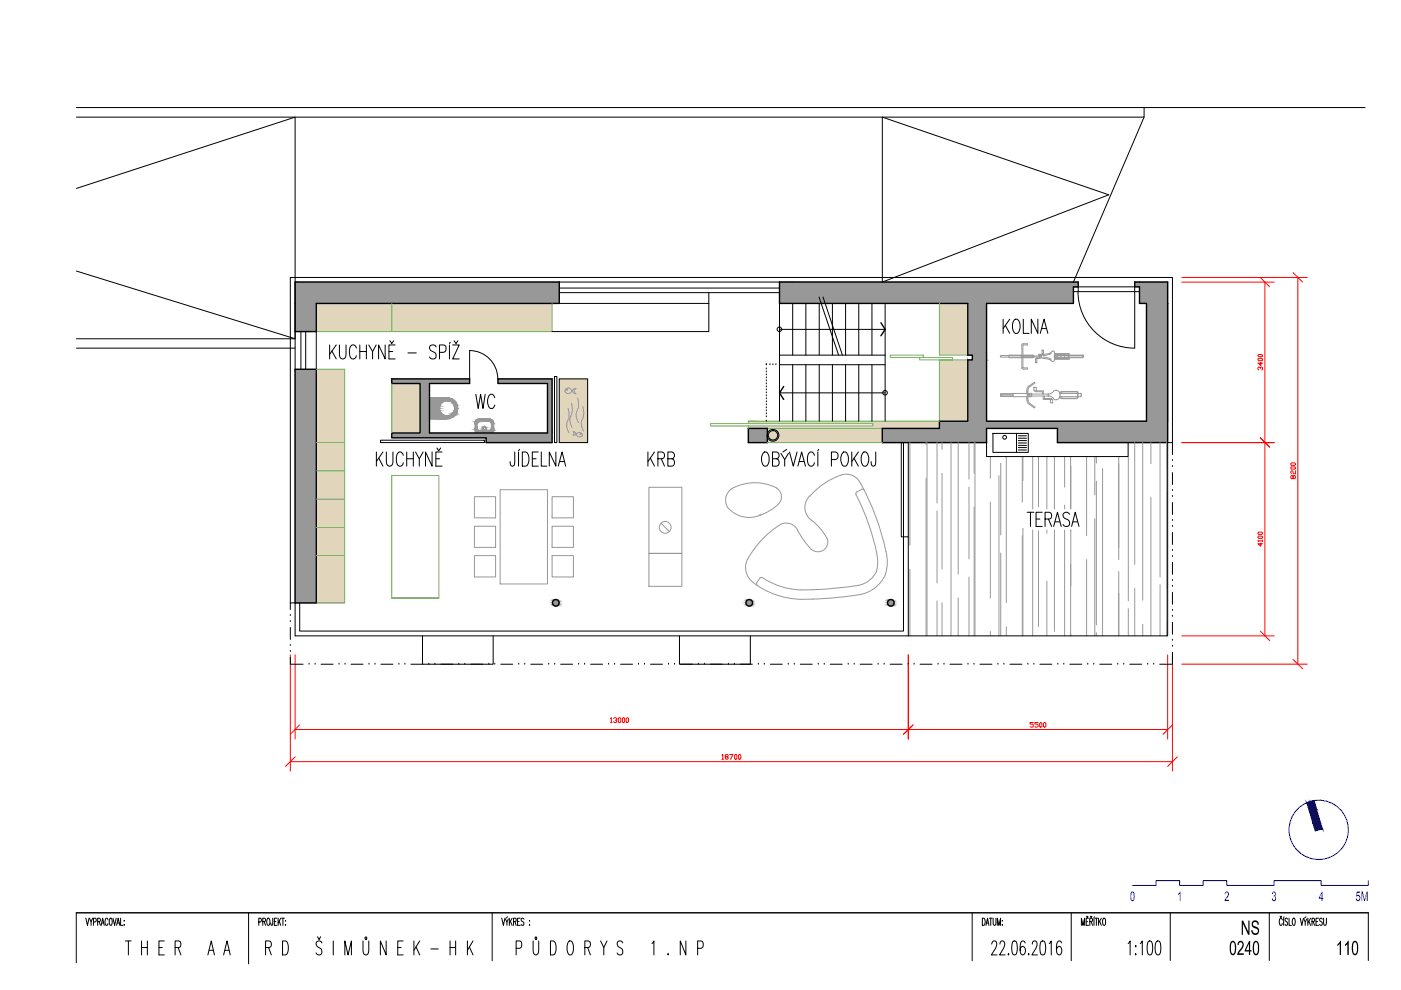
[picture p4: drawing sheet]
<svg xmlns="http://www.w3.org/2000/svg" width="297mm" height="210mm" viewBox="0 0 297 210" stroke-linecap="round" stroke-linejoin="round" font-family="sans-serif">
<g fill="#989898" stroke="#989898" stroke-width=".21">
<path d="M117.5 127.2h.7z"/>
<path d="M158.5 127.2h.7z"/>
<path d="M188.5 127.2h.7z"/>
<path d="M117.5 128.4h.7z"/>
<path d="M158.5 128.4h.7z"/>
<path d="M188.3 128.2h1.2l-.3 .2z"/>
<path d="M102.5 90.5h.4z"/>
<path d="M102.4 91.1h.6z"/>
<path d="M240.6 59.8v1h7zM240.6 59.8h7v1z"/>
<path d="M165.3 59.8v1h63.3zM165.3 59.8h63.3v1z"/>
<path d="M241.6 60.8v3.5h6zM241.6 60.8h6v3.5z"/>
<path d="M165.3 60.8v3.5h62.3zM165.3 60.8h62.3v3.5z"/>
<path d="M62.6 59.8v4.5h56zM62.6 59.8h56v4.5z"/>
<path d="M62.6 64.3v6h4.5zM62.6 64.3h4.5v6z"/>
<path d="M205.2 64.3v11h4zM205.2 64.3h4v11z"/>
<path d="M206.2 75.3v1h3zM206.2 75.3h3v1z"/>
<path d="M105.6 80.3v1h11.5zM105.6 80.3h11.5v1z"/>
<path d="M83.1 80.3v1h16.5zM83.1 80.3h16.5v1z"/>
<path d="M243.1 64.3v25h4.5zM243.1 64.3h4.5v25z"/>
<path d="M205.2 76.3v13h4zM205.2 76.3h4v13z"/>
<path d="M199.2 89.3v1.5h48.4zM199.2 89.3h48.4v1.5z"/>
<path d="M116.1 81.3v10.5h1zM116.1 81.3h1v10.5z"/>
<path d="M89.1 81.3v10.5h2zM89.1 81.3h2v10.5z"/>
<path d="M83.1 91.8v1h34zM83.1 91.8h34v1z"/>
<path d="M224.2 90.8v3h23.4zM224.2 90.8h23.4v3z"/>
<path d="M187.1 90.8v3h22.1zM187.1 90.8h22.1v3z"/>
<path d="M158.7 90.8v3h4zM158.7 90.8h4v3z"/>
<path d="M103.1 92.8v1h14zM103.1 92.8h14v1z"/>
<path d="M188.3 127.5h1.2l-1-.3zM188.5 127.2h.7l.3 .3z"/>
<path d="M158.3 127.5h1.2l-1-.3zM158.5 127.2h.7l.3 .3z"/>
<path d="M117.3 127.5h1.2l-1-.3zM117.5 127.2h.7l.3 .3z"/>
<path d="M188.3 127.5l-.1 .3h1.4zM188.3 127.5h1.2l.1 .3z"/>
<path d="M158.3 127.5l-.1 .3h1.4zM158.3 127.5h1.2l.1 .3z"/>
<path d="M117.3 127.5l-.1 .3h1.4zM117.3 127.5h1.2l.1 .3z"/>
<path d="M62.6 78.3v49.5h4.5zM62.6 78.3h4.5v49.5z"/>
<path d="M188.2 127.8l.1 .4h1.2zM188.2 127.8h1.4l-.1 .4z"/>
<path d="M158.2 127.8l.1 .4h1.2zM158.2 127.8h1.4l-.1 .4z"/>
<path d="M117.2 127.8l.1 .4h1.2zM117.2 127.8h1.4l-.1 .4z"/>
<path d="M188.3 128.2l.2 .2h.7zM188.5 128.4h.7z"/>
<path d="M158.3 128.2l.2 .2h.7zM158.3 128.2h1.2l-.3 .2z"/>
<path d="M117.3 128.2l.2 .2h.7zM117.3 128.2h1.2l-.3 .2z"/>
<path d="M101.3 88.9h2.8zM101.7 88.8l2.4 .1z"/>
<path d="M101 89.1h3.4l-3.1-.2zM101.3 88.9h2.8l.3 .2z"/>
<path d="M101 89.1l-.2 .2h3.7zM101 89.1h3.4l.1 .2z"/>
<path d="M103.7 89.3l.9 .1zM103.7 89.3l.9 .1z"/>
<path d="M100.8 89.3l.6 .1zM100.8 89.3h.9z"/>
<path d="M103.9 89.4h.7zM103.9 89.4h.7z"/>
<path d="M100.8 89.4h.6zM100.8 89.4h.6z"/>
<path d="M104 89.4l.6 .2zM104 89.4h.6v.2z"/>
<path d="M100.8 89.4v.2h.5zM100.8 89.4h.6l-.1 .2z"/>
<path d="M104.1 89.6l.1 .2h.5zM104.1 89.6h.5l.1 .2z"/>
<path d="M100.8 89.6l-.1 .2h.5zM100.8 89.6h.5l-.1 .2z"/>
<path d="M102.5 90.5h.5zM102.5 90.5h.5z"/>
<path d="M102.7 90.5l.3 .1zM102.7 90.5l.3 .1z"/>
<path d="M102.4 90.6h.1zM102.4 90.5h.3z"/>
<path d="M102.9 90.6h.1zM102.9 90.6h.1z"/>
<path d="M102.4 90.6h.1zM102.4 90.6h.1z"/>
<path d="M104.2 89.8v1h.5zM104.2 89.8h.5v1z"/>
<path d="M102.9 90.6l.2 .2zM102.9 90.6l.2 .2z"/>
<path d="M102.4 90.6l-.1 .2h.1zM102.4 90.6h.1l-.1 .2z"/>
<path d="M100.7 89.8v1h.5zM100.7 89.8h.5v1z"/>
<path d="M103 90.8l-.1 .2h.1zM103 90.8v.2z"/>
<path d="M102.3 90.8l.2 .2zM102.3 90.8l.2 .2z"/>
<path d="M102.9 91h.1zM102.9 91h.1z"/>
<path d="M102.4 91h.1zM102.4 91h.1z"/>
<path d="M104.2 90.8l-.1 .3h.6zM104.2 90.8h.5v.3z"/>
<path d="M100.7 90.8v.3h.6zM100.7 90.8h.5l.1 .3z"/>
<path d="M102.7 91.1h.3zM102.9 91h.1z"/>
<path d="M102.4 91l.3 .1zM102.4 91l.3 .1z"/>
<path d="M102.4 91.1l.5 .1zM102.5 91.2h.4z"/>
<path d="M103.9 91.3h.8l-.6-.2zM104.1 91.1h.6v.2z"/>
<path d="M100.7 91.1v.2h.7zM100.7 91.1h.6l.1 .2z"/>
<path d="M103.7 91.3h1zM103.9 91.3h.8z"/>
<path d="M100.7 91.3h1zM100.7 91.3h1z"/>
<path d="M100.7 91.3v.5h4zM100.7 91.3h4v.5z"/>
<path d="M91.1 84.3l4.3 .1zM91.1 84.3l4.3 .1z"/>
<path d="M91.1 84.4v.2h4.8zM91.1 84.4h4.3l.5 .2z"/>
<path d="M91.1 84.6v.4h5.3zM91.1 84.6h4.8l.5 .4z"/>
<path d="M94.8 85h1.6zM94.8 85h1.6z"/>
<path d="M94.8 85h1.7zM94.8 85h1.7z"/>
<path d="M91.1 85h3.2zM91.1 85h3.7z"/>
<path d="M95.3 85l.5 .3h.8zM95.3 85h1.2l.1 .3z"/>
<path d="M91.1 85v.3h2.8zM91.1 85h3.2l-.4 .3z"/>
<path d="M95.8 85.3l.1 .2h.9zM95.8 85.3h.8l.2 .2z"/>
<path d="M95.9 85.5l.2 .1h.8zM95.9 85.5h.9l.1 .1z"/>
<path d="M91.1 85.3v.3h2.4zM91.1 85.3h2.8l-.4 .3z"/>
<path d="M96.1 85.6l.2 .4h.7zM96.1 85.6h.8l.1 .4z"/>
<path d="M96.3 86v.1h.7zM96.3 86h.7v.1z"/>
<path d="M91.1 85.6v.5h2.2zM91.1 85.6h2.4l-.2 .5z"/>
<path d="M96.3 86.1l.1 .5h.7zM96.3 86.1h.7l.1 .5z"/>
<path d="M91.1 86.1v.5h2.1zM91.1 86.1h2.2l-.1 .5z"/>
<path d="M96.4 86.6l-.1 .5h.7zM96.4 86.6h.7l-.1 .5z"/>
<path d="M91.1 86.6v.5h2.2zM91.1 86.6h2.1l.1 .5z"/>
<path d="M96.3 87.1l.7 .1zM96.3 87.1l.7 .1z"/>
<path d="M96.3 87.2l-.2 .3h.8zM96.3 87.2h.7l-.1 .3z"/>
<path d="M91.1 87.1v.4h2.4zM91.1 87.1h2.2l.2 .4z"/>
<path d="M96.1 87.5l-.2 .2h.9zM96.1 87.5h.8l-.1 .2z"/>
<path d="M95.8 87.9h.8l-.7-.2zM95.9 87.7h.9l-.2 .2z"/>
<path d="M91.1 87.5v.4h2.8zM91.1 87.5h2.4l.4 .4z"/>
<path d="M95.3 88.1h1.2l-.7-.2zM95.8 87.9h.8l-.1 .2z"/>
<path d="M91.1 87.9v.2h3.2zM91.1 87.9h2.8l.4 .2z"/>
<path d="M94.8 88.2h1.6zM95.3 88.1h1.2z"/>
<path d="M91.1 88.1l3.7 .1zM91.1 88.1l3.7 .1z"/>
<path d="M94.8 88.2h1.6zM94.8 88.2h1.6z"/>
<path d="M91.1 88.2h3.7zM91.1 88.2h3.7z"/>
<path d="M91.1 88.2v.3h4.8zM91.1 88.2h5.3l-.5 .3z"/>
<path d="M91.1 88.5v.3h4.3zM91.1 88.5h4.8l-.5 .3z"/>
<path d="M91.1 88.8h3.7zM91.1 88.8h4.3z"/>
</g>
<g fill="#e1d5bc" stroke="#e1d5bc" stroke-width=".21">
<path d="M118.6 80.3v13.5h6zM118.6 80.3h6v13.5z"/>
<path d="M67.1 64.3v6h50zM67.1 64.3h50v6z"/>
<path d="M199.2 64.3v11h6zM199.2 64.3h6v11z"/>
<path d="M199.2 76.3v13h6zM199.2 76.3h6v13z"/>
<path d="M158.7 89.3v.5h40.5zM158.7 89.3h40.5v.5z"/>
<path d="M185 89.8v.5h14.2zM185 89.8h14.2v.5z"/>
<path d="M158.7 90.3v.5h40.5zM158.7 90.3h40.5v.5z"/>
<path d="M83.1 81.3v10.5h6zM83.1 81.3h6v10.5z"/>
<path d="M162.7 90.8v3h24.4zM162.7 90.8h24.4v3z"/>
<path d="M67.1 78.3v49.5h6zM67.1 78.3h6v49.5z"/>
</g>
<g fill="none" stroke="#000" stroke-width=".21">
<path d="M16.2 39.9l46.4-15.1v47l-46.4-14.3M16.2 22.8h273.2M187.1 24.8l48 16.5-48 18.5zM242.6 22.8v2h-226.4M242.6 24.8l-15 35M118.6 59.8h46.7M16.2 71.8h46.4M16.2 73.8h46.4M62.6 70.3v8M63.8 70.3v8M64.8 70.3v8M67.1 70.3v8"/>
<path d="M69.9 73.1v3M70.4 74.4l.9 1.7M71.3 73.1l-1.4 2M72 73.1l.1 2.6a.65 .65 0 0 0 .6 .4 .65 .65 0 0 0 .6-.4l.1-2.6M75.6 73.8a.7 .7 0 0 0-.7-.7 .7 .7 0 0 0-.7 .7l-.1 .5a1.77 1.77 0 0 0 .6 1.8 .73 .73 0 0 0 .9-.7M76.3 73.1v3M76.3 74.5h1.4M77.7 73.1v3M78.2 73.1l.8 1.4v1.6M79.8 73.1l-.8 1.4M81.7 73.1v3l-1.4-3v3M82.5 74.5h.8"/>
<path d="M82.7 72.2l.4 .6 .4-.6M83.8 73.1h-1.3v3h1.3M86.5 74.8h1.8M92.5 73.6a.72 .72 0 0 0-.8-.5 .72 .72 0 0 0-.6 .7l.2 .5 .8 .4a.76 .76 0 0 1 .2 1.2 .76 .76 0 0 1-1.2-.2M93.2 74.7h.9a.84 .84 0 0 0 .5-.8 .84 .84 0 0 0-.5-.8h-.9v3M95.3 73.1v3M95.5 72.5l-.2 .3M96 73.1h1.4l-1.4 3h1.4M96.3 72.2l.4 .6 .4-.6M117.6 79.8h.5v14h-.5zM118.6 64.3h31.7M118.6 61.1h46.7"/>
<path d="M118.6 62h46.7M150.3 64.3v6h-33.2M150.3 62v2.3M162.5 77.3h.1M162.5 78.2h.1M162.5 78.9h.1M162.5 79.5h.1M163.2 77.3h.1M163.9 77.3h.1M164.5 77.3h.1M165.3 77.3h.1M165.3 64.3v25"/>
<path d="M165.3 69.8h22.4M165.3 77.3h22.4M165.3 75.3h22.4M168.1 64.3v11M168.1 77.3v12M170.9 64.3v11M170.9 77.3v12M173.7 63l4.1 12.3M173.7 64.3v11M173.7 77.3v12M174.5 63l4.1 12.3M176.5 64.3v11"/>
<path d="M176.5 77.3v12M179.3 64.3v11M179.3 77.3v12M182.1 64.3v11M182.1 77.3v12M184.9 64.3v11M184.9 77.3v12M187.7 64.3v25M212.7 67.7v3M213.1 69l1 1.7M214.1 67.7l-1.4 2M215.1 67.8l.2-.1a.99 .99 0 0 1 1 1.1 2.19 2.19 0 0 1-.6 1.9 .9 .9 0 0 1-1-1.2 2.13 2.13 0 0 1 .4-1.7z"/>
<path d="M217 67.7v3h1.2M220 67.7v3l-1.3-3v3M220.6 70.7l.8-3 .8 3M220.9 69.7h1M227.6 61.8h14M228.6 61.8a12 12 0 0 0 12 12M228.6 61.8v-1h12v13M247.6 64.3v25M79.8 95.8v3M80.3 97.1l.9 1.7M80.7 93.3h22v.5h-22zM81.2 95.8l-1.4 2.1"/>
<path d="M81.9 95.8l.1 2.6a.65 .65 0 0 0 .6 .4 .65 .65 0 0 0 .6-.4l.1-2.6M85.5 96.5a.7 .7 0 0 0-1.1-.5 2.21 2.21 0 0 0 .2 2.8 .73 .73 0 0 0 .9-.7M86.2 95.8v3M86.2 97.3h1.4M87.6 95.8v3M88.1 95.8l.8 1.5v1.5M89.7 95.8l-.8 1.5M91.6 95.8v3l-1.4-3v3M92.4 97.3h.8M92.6 95l.4 .6 .4-.6M93.7 95.8h-1.3v3h1.3M100.9 83.6l.5 3 .5-3 .5 3 .5-3"/>
<path d="M104.9 84.3a.7 .7 0 0 0-1.1-.5 2.15 2.15 0 0 0 .2 2.8 .75 .75 0 0 0 .9-.7M105.5 80.3a6 6 0 0 0-6-6l.1 6M109.1 95.8v2.8a.44 .44 0 0 1-.5 .2 .44 .44 0 0 1-.4-.2v-.7M109.9 95.8v3M110.2 95.3l-.3 .3M110.7 95.8h.8a2.12 2.12 0 0 1 .3 2.9l-1.1 .1zM112.9 97.3h.8M114.1 95.8h-1.2v3h1.2M114.8 95.8v3h1.2M117.9 95.8v3l-1.4-3v3M118.4 98.8l.8-3 .7 3M118.6 80.3h6v13.5h-6z"/>
<path d="M118.7 97.9h.9M137.4 95.8v3M137.9 97.1l.9 1.7M138.8 95.8l-1.4 2.1M139.5 97.3h.9a.75 .75 0 0 0 .5-.8 .75 .75 0 0 0-.5-.7h-.9v3M140.2 97.3l.7 1.5M141.6 97.3h.9a.75 .75 0 0 0 .5-.8 .75 .75 0 0 0-.5-.7h-.9v3h.9a.84 .84 0 0 0 .5-.7 .84 .84 0 0 0-.5-.8M161.9 96l.2-.2a.94 .94 0 0 1 1 1.2 1.9 1.9 0 0 1-.6 1.8 .73 .73 0 0 1-.9-.7 2.15 2.15 0 0 1 .3-2.1zM162.5 80.1h.1M162.5 80.8h.1M162.5 81.4h.1M162.5 82h.1"/>
<path d="M162.5 82.7h.1M162.5 83.3h.1M162.5 83.9h.1M162.5 84.6h.1M162.5 85.2h.1M162.5 85.8h.1M162.5 86.5h.1M162.5 87.1h.1M162.5 87.7h.1M162.5 88.4h.1M162.5 89.3h.1M163.8 97.3h.9a.75 .75 0 0 0 .5-.8 .75 .75 0 0 0-.5-.7h-.9v3h.9a.84 .84 0 0 0 .5-.7 .84 .84 0 0 0-.5-.8"/>
<path d="M165.3 83.3h22.4M165.6 96.1l.8 1.3v1.4M166.8 95.3l-.8 .5M167.2 96.1l-.8 1.3M167.4 95.8l.8 3 .8-3M169.2 98.8l.8-3 .8 3M169.5 97.9h1M172.7 96.5a.7 .7 0 0 0-1.1-.5 2.21 2.21 0 0 0 .2 2.8 .73 .73 0 0 0 .9-.7M173.4 95.8v3M173.6 95.3l-.2 .3M176.3 97.4h.9a.87 .87 0 0 0 .5-.8 .87 .87 0 0 0-.5-.8h-.9v3M178.9 95.8a.95 .95 0 0 1 1 1.2 1.9 1.9 0 0 1-.6 1.8 .73 .73 0 0 1-.9-.7 2.15 2.15 0 0 1 .5-2.3z"/>
<path d="M180.6 95.8v3M181.1 97.1l.9 1.7M182 95.8l-1.4 2.1M183 96l.2-.2a.99 .99 0 0 1 1 1.2 2.19 2.19 0 0 1-.6 1.8 .9 .9 0 0 1-1-1.1 2.13 2.13 0 0 1 .4-1.7zM185.7 95.8l-.1 2.8a.44 .44 0 0 1-.4 .2 .44 .44 0 0 1-.4-.2l-.1-.7M191.1 93.8h.5v20h-.5zM191.6 93.8v40h-128.1v-6M192.6 93.8v41M209.2 93.8v3h30v-3M210.5 91.9h5v4h-5zM215.5 91.9h2.5v4h-2.5zM215.9 93.9h1.7"/>
<path d="M215.9 93.4h1.7M215.9 92.9h1.7M215.9 92.4h1.7M215.9 94.4h1.7M215.9 94.9h1.7M215.9 95.4h1.7M248.6 93.8h-1v41h-55M248.6 98.9h.1M248.6 97.6h.1M248.6 96.4v-37.6h-187v69M191.6 113.8h1M217.8 108.6h1.4"/>
<path d="M218.5 108.6v3M219.7 110.1h.8M221 108.6h-1.3v3h1.3M221.6 110.1h.9a.75 .75 0 0 0 .5-.8 .75 .75 0 0 0-.5-.7h-.9v3M222.3 110.1l.7 1.5M223.4 111.6l.8-3 .8 3M223.7 110.6h1M226.8 109a.72 .72 0 0 0-1.2-.3 .72 .72 0 0 0 .2 1.2l.6 .3a.77 .77 0 0 1 .2 1.2 .77 .77 0 0 1-1.2-.2M227.2 111.6l.8-3 .8 3M227.5 110.6h1M248.6 118h.1M248.6 116.7h.1"/>
<path d="M248.6 111.6h.1M248.6 110.3h.1M248.6 105.3h.1M248.6 104h.1M248.6 100.2v2.5M248.6 106.5v2.6M248.6 112.9v2.5M248.6 119.2v2.6M61.6 129.2v-1.4h1v7h130M61.6 130.5h.1M61.6 131.8h.1M61.6 136.8h.1"/>
<path d="M61.6 138.1h.1M61.6 139.4v1.4h2.7M61.6 133v2.6M83.1 126.8h9.9M89.6 134.8v6h15v-6M144.1 134.8v6h15v-6M248.6 138.3v2.5h-2.7M248.6 137h.1M248.6 135.7h.1M248.6 130.7h.1M248.6 129.4h.1M248.6 124.3h.1"/>
<path d="M248.6 123h.1M248.6 125.6v2.5M248.6 131.9v2.6M65.5 140.8h.1M66.8 140.8h.1M68.1 140.8h2.5M71.9 140.8h.1M73.2 140.8h.1M74.4 140.8h2.6M78.2 140.8h.1M79.5 140.8h.1M80.8 140.8h2.5"/>
<path d="M84.6 140.8h.1M85.9 140.8h.1M87.1 140.8h2.6M90.9 140.8h.1M92.2 140.8h.1M93.5 140.8h2.5M97.3 140.8h.1M98.6 140.8h.1M99.8 140.8h2.6M103.6 140.8h.1M104.9 140.8h.1M106.2 140.8h2.5"/>
<path d="M110 140.8h.1M111.3 140.8h.1M112.5 140.8h2.6M116.3 140.8h.1M117.6 140.8h.1M118.9 140.8h2.5M122.7 140.8h.1M124 140.8h.1M125.2 140.8h2.6M129 140.8h.1M130.3 140.8h.1M131.6 140.8h2.5"/>
<path d="M135.4 140.8h.1M136.7 140.8h.1M137.9 140.8h2.6M141.7 140.8h.1M143 140.8h.1M144.3 140.8h2.5M148.1 140.8h.1M149.4 140.8h.1M150.6 140.8h2.6M154.4 140.8h.1M155.7 140.8h.1M157 140.8h2.5"/>
<path d="M160.8 140.8h.1M162.1 140.8h.1M163.3 140.8h2.6M167.1 140.8h.1M168.4 140.8h.1M169.7 140.8h2.5M173.5 140.8h.1M174.8 140.8h.1M176 140.8h2.6M179.8 140.8h.1M181.1 140.8h.1M182.4 140.8h2.5"/>
<path d="M186.2 140.8h.1M187.5 140.8h.1M188.7 140.8h2.6M192.5 140.8h.1M193.8 140.8h.1M195.1 140.8h2.5M198.9 140.8h.1M200.2 140.8h.1M201.4 140.8h2.6M205.2 140.8h.1M206.5 140.8h.1M207.8 140.8h2.5"/>
<path d="M211.6 140.8h.1M212.9 140.8h.1M214.1 140.8h2.6M217.9 140.8h.1M219.2 140.8h.1M220.5 140.8h2.5M224.3 140.8h.1M225.6 140.8h.1M226.8 140.8h2.6M230.6 140.8h.1M231.9 140.8h.1M233.2 140.8h2.5"/>
<path d="M237 140.8h.1M238.3 140.8h.1M239.5 140.8h2.6M243.3 140.8h.1M244.6 140.8h.1M18.2 194.7l.3 1.5 .4-1.5M19 194.7l.3 .7v.8M19.6 194.7l-.3 .7M19.8 195.5h.4l.2-.2v-.3l-.2-.3h-.4v1.5M20.7 195.4l.6-.1v-.3l-.2-.3h-.4v1.5M21 195.4l.3 .8M21.5 196.2l.3-1.5 .3 1.5"/>
<path d="M21.6 195.7h.4M22.9 195.1l-.2-.4a.88 .88 0 0 0 0 1.5l.2-.4M23.4 194.7a.97 .97 0 0 1 .2 1.4v.1a.99 .99 0 0 1-.2-1.5zM24 194.7l.3 1.5 .3-1.5M24.7 196.2l.4-1.5 .3 1.5M24.8 195.7h.5M25.6 194.7v1.5h.5M26.3 195.2v.1zM26.3 196v.2zM26.6 199.5h1.2M27.2 199.5v3M30 199.5v3"/>
<path d="M31.2 199.5v3M34.8 199.5h-1.1v3h1.1M52.7 193.5v10.9M54.9 195.5h.3l.2-.2v-.3l-.2-.3h-.3v1.5M55.7 195.4l.6-.1v-.3l-.2-.3h-.4v1.5M56 195.4l.3 .8M56.8 194.7a.88 .88 0 0 1 0 1.5 1.23 1.23 0 0 1 0-1.5zM57.8 194.7v1.1l-.1 .4-.2-.1-.1-.4M58.2 195.4h.3M58.7 194.7h-.5v1.5h.5M59 194.7v1.5M59.2 195.3l.3 .9"/>
<path d="M59.5 194.7l-.5 1M59.7 194.7h.6M59.9 199.5h.6a2.03 2.03 0 0 1 .5 2.5l-.5 .5h-.6zM60 194.7v1.5M60.5 195.2v.1zM60.5 196v.2zM67.3 198.6l.3 .6 .4-.6M68.2 199.9a.66 .66 0 0 0-1-.2 .66 .66 0 0 0 .2 1.1l.5 .3a.76 .76 0 0 1 .3 .8 .76 .76 0 0 1-.7 .6l-.5-.5M70.7 199.5v3M77 199.5v2.1l.2 .7 .3 .2 .4-.2 .2-.3 .1-2.5M77.4 198.8l.2-.2 .2 .2-.2 .4-.2-.2zM81.9 199.5v3l-1.3-3v3"/>
<path d="M85.5 199.5h-1.2v3h1.2M87.8 199.5v3M89 199.5l-1.2 2M95.4 199.5v3M96.6 199.5v3M99.1 199.5v3M100.3 199.5l-1.2 2M104.4 193.5v10.2M106.4 194.7l.3 1.5 .4-1.5M107.1 194.8l.4 .7v.7M107.6 194.4l-.3 .3M107.8 194.8l-.3 .7"/>
<path d="M108 194.7v1.5M108.2 195.3l.4 .9M108.6 194.7l-.6 1M108.9 195.4l.5-.1v-.5l-.1-.1h-.4v1.5M109.2 195.4l.2 .8M109.7 195.4h.4M110.3 194.7h-.6v1.5h.6M111.1 194.9a.32 .32 0 0 0-.5-.1 .32 .32 0 0 0 .1 .5l.3 .2 .1 .5-.2 .2-.4-.2M112.3 195.2v.1zM112.3 196v.2zM113 199.5v2.1l.3 .7 .2 .2 .5-.2 .1-.3 .1-2.5M113.5 198.8l.1-.2 .2 .2-.2 .4z"/>
<path d="M116.7 199.5h.6a2.03 2.03 0 0 1 .4 2.5l-.4 .5h-.6zM120.6 199.6l.1-.1a.65 .65 0 0 1 .8 .7v1.6a.65 .65 0 0 1-.8 .7 2.46 2.46 0 0 1-.1-2.9zM127.3 199.5l.7 1.4v1.6M128.7 199.5l-.7 1.4M132 199.9a.66 .66 0 0 0-1-.2 .66 .66 0 0 0 .2 1.1l.5 .3a.76 .76 0 0 1 .3 .8 .76 .76 0 0 1-.7 .6l-.4-.5M145.4 199.5v3l-1.2-3v3M206.1 193.5v10.2M208.3 194.7a.85 .85 0 0 1 .4 1.4l-.4 .1zM209 196.2l.4-1.5 .3 1.5M209.2 195.7h.4M209.8 194.7h.6M210.1 194.7v1.5"/>
<path d="M210.6 194.7v1.1l.2 .4 .3-.2 .1-1.3M211.5 196.2v-1.5l.3 1.5 .3-1.5v1.5M212.5 195.2v.1zM212.5 196v.2zM214.8 199.6l.4-.1a1.61 1.61 0 0 1 .5 1.7l-.3 1.1-.4 .2a1.61 1.61 0 0 1-.5-1.7zM217.3 199.9l-.3-.4-.5 .1a3.7 3.7 0 0 0 0 2.7l.3 .2a.97 .97 0 0 0 .6-.9 .97 .97 0 0 0-.6-1l-.3 .2-.2 .7M220.7 199.6l.5-.1a1.61 1.61 0 0 1 .5 1.7l-.3 1.1-.4 .2a1.51 1.51 0 0 1-.5-1.7zM225 199.9v-.3l-.3-.1-.4 .1a3.2 3.2 0 0 0 0 2.7l.2 .2a.99 .99 0 0 0 .6-.9 .99 .99 0 0 0-.6-1l-.4 .5-.1 .4M227.1 193.5v10.2M229.3 196.2v-1.5l.3 1.5 .4-1.5v1.5M230.3 195.4h.3M230.4 194.3l.1 .2 .2-.2"/>
<path d="M230.8 194.7h-.5v1.5h.5M231.1 195.4l.5-.1v-.3l-.2-.3h-.3v1.5M231.2 194.3l.2 .2 .1-.2M231.4 195.4l.2 .8M231.9 194.7v1.5M232 194.4l-.1 .1M232.2 194.7h.5M232.5 194.7v1.5M232.9 194.7v1.5M233.1 195.3l.4 .9M233.5 194.7l-.6 1M233.9 194.8l.1-.1a.93 .93 0 0 1 .3 1.4l-.1 .1a.93 .93 0 0 1-.3-1.4z"/>
<path d="M243.5 199.6l.4-.1a1.61 1.61 0 0 1 .5 1.7l-.3 1.1-.4 .2a1.61 1.61 0 0 1-.5-1.7zM245.2 199.6l.4-.1a1.61 1.61 0 0 1 .5 1.7l-.2 1.1-.5 .2a1.51 1.51 0 0 1-.5-1.7zM248.1 193.5v10.2M269.1 193.5v10.2M271.4 194.3l.2 .2 .1-.2M271.9 195.1l-.2-.4a.88 .88 0 0 0 0 1.5l.2-.4M272.2 194.7v1.5M272.2 194.4v.1M273 194.9l-.1-.1a.31 .31 0 0 0-.4 .1 .31 .31 0 0 0 .1 .4l.3 .2 .1 .5-.2 .2-.3-.2M273.3 194.7v1.5h.5M274.2 194.8v-.1a1.01 1.01 0 0 1 .3 1.4l-.1 .1a.93 .93 0 0 1-.2-1.4zM275.7 194.7l.3 1.5 .4-1.5"/>
<path d="M276.4 194.8l.3 .7v.7M276.9 194.4l-.3 .3M277.1 194.8l-.4 .7M277.3 194.7v1.5M277.5 195.3l.4 .9M277.9 194.7l-.6 1M278.2 195.4l.5-.1v-.3l-.2-.3h-.3v1.5M278.4 195.4l.3 .8M279 195.4h.4M279.6 194.7h-.6v1.5h.6M280.3 194.9v-.1a.33 .33 0 0 0-.5 0 .33 .33 0 0 0 .2 .5l.3 .2v.5l-.1 .2-.4-.2M280.6 194.7v1.1l.3 .4 .3-.2v-1.3"/>
<path d="M30 200.9h1.2M33.7 200.9h.7M37.1 200.9h.8a.78 .78 0 0 0 .5-.7 .78 .78 0 0 0-.5-.7h-.8v3M37.8 200.9l.6 1.6M44.1 202.5l.7-3 .7 3M44.4 201.5h.8M47.4 202.5l.7-3 .7 3M47.7 201.5h.9M56.3 200.9h.8a.78 .78 0 0 0 .4-.7 .78 .78 0 0 0-.4-.7h-.8v3M56.9 200.9l.6 1.6M73.1 202.5v-3l.7 3 .7-3v3M84.3 200.9h.7"/>
<path d="M88.2 200.8l.8 1.7M91.4 201.2h1.5M95.4 200.9h1.2M99.5 200.8l.8 1.7M109.4 201.1h.8a.91 .91 0 0 0 0-1.6h-.8v3M124 200.9h.8a.78 .78 0 0 0 .4-.7 .78 .78 0 0 0-.4-.7h-.8v3M124.6 200.9l.6 1.6M138.2 200.1l.4-.6v3M141.6 202.2v.3zM147.9 201.1h.8a.91 .91 0 0 0 0-1.6h-.8v3M210.3 200.2v-.1a.6 .6 0 0 1 .7-.6l.2 .3a1.43 1.43 0 0 1-.1 1.3l-.9 1.4h1.2M212 200.2l.1-.4 .2-.3h.4l.2 .3a1.43 1.43 0 0 1-.1 1.3l-.9 1.4h1.2"/>
<path d="M213.7 202.3l.1-.1 .1 .1-.1 .2zM218.1 202.2v.3zM218.9 200.2v-.4l.3-.3h.3l.3 .3a1.43 1.43 0 0 1-.2 1.3l-.8 1.4h1.2M222.5 200.1l.4-.6v3M239.2 200.1l.4-.6v3M240.8 200.5v.3zM240.8 202.2v.3zM241.8 200.1l.4-.6v3M290.1 203.7v-10.2h-273.9v10.6"/>
<circle cx="165.2" cy="69.8" r=".49"/>
<circle cx="163.9" cy="92.3" r=".99"/>
<circle cx="163.9" cy="92.3" r="1.25"/>
<circle cx="187.6" cy="83.3" r=".49"/>
<circle cx="213" cy="92.7" r=".4"/>
</g>
<g fill="none" stroke="#000" stroke-width=".3">
<path d="M62.6 59.8h56v4.5h-51.5v6h-4.5zM165.3 59.8h63.3v1h-1v3.5h-18.4v25h33.9v-25h-1.5v-3.5h-1v-1h7v34h-23.4v-3h-15v3h-22.1v-3h12.1v-1.5h6v-13h1v-1h-1v-11h-39.9zM62.6 78.3h4.5v49.5h-4.5zM186.8 68.4l.9 1.4-.9 1.4M83.1 80.3h16.5v1h-8.5v10.5h25v-10.5h-10.5v-1h11.5v13.5h-14v-1h-20v-1h6v-10.5h-6zM158.7 90.8h4v3h-4zM166.2 81.9l-.9 1.4 .9 1.4"/>
<circle cx="117.8" cy="127.8" r=".7"/>
<circle cx="158.9" cy="127.8" r=".7"/>
<circle cx="188.9" cy="127.8" r=".7"/>
</g>
<g fill="none" stroke="#73b85c" stroke-width=".21">
<path d="M67.1 78.3h6v49.5h-6M83.1 64.3v6M117.1 64.3v6h-50M188.8 75.3h6.9v.5h-6.9zM195 75.8h7v.5h-7zM199.2 64.3v11h6M205.2 76.3h-6v13h-40.5v.5M67.1 93.8h6M67.1 99.8h6M83.1 81.3v10.5M150.6 89.8h34.4v.5h-34.4zM158.7 90.3v.5"/>
<path d="M162.7 90.8h24.4M162.7 93.8h24.4M67.1 105.8h6M67.1 117.8h6M67.1 111.8h6M83.1 100.8h9.9v26h-9.9z"/>
</g>
<g fill="none" stroke="#989898" stroke-width=".21">
<path d="M212.1 75.6l.1 .1M212.1 75.6h.1M212.2 75.4l-.1 .1M212.3 75.4h6.7M212.3 75.7h6.7M214 75.3l-.1 .2 .1 .3M214 75.8h2.7M214 75.3h2.7M216.5 75.4h.6v.3h-.6zM216.6 77.9l.3 .4h.9v-.3h-.8M216.7 73.2v2.2M216.7 75.7v2.3"/>
<path d="M216.9 75.7l.1 2.3M216.9 75.8h2.1M216.9 75.3h2.1M216.9 72.8l-.3 .4M217 72.9h.8v.2h-.8M217 73.1l-.1 2.3M217.1 75.7h3.7M217.1 75.5h3.7M219 75.4l.1 .1M219 75.3l.2 .2M219.1 75.6l-.1 .1M219.2 75.6h.1"/>
<path d="M219.2 75.6l-.2 .2M219.5 76.1h.3v.8h-.3zM219.7 75.9l.9 .1zM220.2 75.1l.9 .1zM220.3 75.4h.3M220.3 75.8h.3M220.4 76v-.4v.4M220.4 75.1v.5v-.5M220.7 75.6l.3 .3M220.8 75.5v.1M220.9 74.2h.3v.9h-.3zM221 75.2l-.3 .3"/>
<path d="M221.1 75.9l1.6 .4 .5 .4M221.1 75.7l1.1 .2 .7 .3M222.9 74.9l-.7 .3-1.1 .2M223.1 74.4l.3 .1 .2 .2v1.7M223.2 74.5l-.6 .4-1.5 .3M223.6 75.4h5.9M223.6 75.7h5.9M223.6 75.8h6M223.6 75.3h6M223.6 75.7h.6M223.6 75.5h.6M223.6 76.3l-.2 .3h-.3"/>
<path d="M223.6 75.1h2.9v.9h-2.9M223.6 75h3.1v1.2h-3.1M224.2 75.2v.8M224.9 75.2v.8M225.7 75.2v.8M229.5 75.4l.1 .1M229.6 75.3l.1 .2-.1 .3M229.6 75.6l-.1 .1M120.4 86.6a3.9 3.9 0 0 1-.3 3.2v.7l.5 1.3M121.2 85.5a4.1 4.1 0 0 1-.4 3.2l.1 1 .4 1M121.5 91.5l.2 .4-.2 .3 .1 .1 .9-.5a.69 .69 0 0 1 1 .6l-.6 .3-.3-.1-.6-.8zM122.1 83.4a.54 .54 0 0 1-.3-.5 .54 .54 0 0 1 .3-.5l-.6 .2-.4 .6a.66 .66 0 0 1-.9 .2 .66 .66 0 0 1-.3-.8l.7-.4 .4 .3 .6 .8 .5 .2"/>
<path d="M122.5 84.4a3.9 3.9 0 0 1-.3 3.3v.6l.4 1.3M123.6 86.2a4.1 4.1 0 0 1-.4 3.3l.1 1 .4 .9M192.9 93.8v21.8M196.3 93.8v.5M196.6 93.8v41M198.7 93.8v12.9M199.7 93.8v1.5M201.6 93.8v41M203.2 93.8v27.9M205.4 93.8v7.8M206.5 93.8v6.6M206.7 93.8v41"/>
<path d="M210 96.8v4.6M212.2 98.2v15.2M212.2 83.8l2.6 .1M212.2 83.7v.1M212.3 83.6l-.1 .1M212.3 83.6h2.5M213.4 96.8v31M214.8 83.5l.1 .6h2.9M214.9 83.4l-2.7 .1v.6h2.6M214.9 83.4h2.9M216.7 96.8v9.7M216.9 96.8v5.1"/>
<path d="M217.7 82.9v.3M217.7 84.2v.4M217.7 84.6l.1 .6 .4 .5M217.7 83.3v.9M217.8 82.6l-.1 .3M217.9 82.9v.3M217.9 84.3v.3M217.9 83.3l.1 .3M217.9 84.6l.1 .3M217.9 84.9l.4 .6M218 83.6v.3M218 83.4h.7"/>
<path d="M218 82.7l-.1 .3M218 83.9l-.1 .4M218.2 81.8l-.5 .8M218.2 83.6l4.2-.1-.2 .2M218.2 81.8l1.1-.7 .1 .1-1 .8M218.3 81.9l-.4 .7M218.4 85.5l1 .8-.1 .2-1.1-.8M218.6 83.4l.1 .1M218.7 83.5v.6h-.7M218.9 96.8v11.1M219.2 82.1h.5v.8h-.5zM220.2 96.8v10.7"/>
<path d="M221 83.6v-.6h-1.5v-.1h1.7v.7M221.2 84v.7h1.8v-.2h-1.6v-.5M222 96.8v11.1M222.2 83.8l.2 .2h-4.2M222.3 83.7v.1M222.4 83.9l.5 .2 .5 .4M222.7 84.7h.5v.7h-.5zM223.4 84.5l.4 .2M223.6 96.8v11.1M223.8 82.7l-.9 .7-.5 .1M223.8 82.7a.81 .81 0 0 1 .9 .8M224.6 84.4l.6 .1h3.1"/>
<path d="M224.6 83.2l.6-.2h3.1l.2 .2M224.7 84.2l.5 .2M224.7 83.4h4.5M224.7 84a.86 .86 0 0 1-.9 .8M224.7 83.6v.4M225.2 84.5h.1M225.2 83h.1M225.2 84.4h.1M225.2 83.1l-.5 .2M225.2 83.1h.1M225.3 83.1h3l.1 1.2M225.3 84.4h3"/>
<path d="M225.7 96.8v6.5M227 96.8v11.1M227 98.8v9.1M228.4 84.3l-.1 .1M228.5 84.3l-.2 .2M228.6 83.2v1.1M229.1 83.4l.1 .1M229.2 83.5l-.1 .6h-4.4M230.4 96.8v16.8M232.1 96.8v8.1M232.5 96.8v1.4M233.8 99.3v35.5"/>
<path d="M237.2 96.8v21.8M239.2 96.9v30.5M240.6 93.8v25.9M242.3 93.8v33.5M244 93.8v4.5M246 93.8v28.5M247.4 93.8v41M100.6 105.3h4.5v4.5h-4.5zM100.6 111.6h4.5v4.5h-4.5zM100.6 117.8h4.5v4.5h-4.5zM106 103.8h10.1v20h-10.1zM117.1 105.3h4.5v4.5h-4.5z"/>
<path d="M117.1 111.6h4.5v4.5h-4.5zM117.1 117.8h4.5v4.5h-4.5zM137.6 117.3h7v7h-7zM137.6 103.3h7v14h-7zM140.2 110.9l1.7 1.8M154.4 107.8a5.9 5.9 0 0 0 6.8 1.4M155.3 103.5a2.94 2.94 0 0 0-.9 4.3M161.2 109.2h.1M164.6 103.5a2.14 2.14 0 0 1 .5 3.3M164.7 103.5a10.1 10.1 0 0 0-9.4 0M165.1 106.8l-1.6 1.3-2.3 1.1M169.1 112.4a2.77 2.77 0 0 0-4.4-.7 19.2 19.2 0 0 0-6.5 7.6 3.9 3.9 0 0 0 1.5 4.1"/>
<path d="M171.7 105.1a3.4 3.4 0 0 0 .4 5.2M172.1 110.3a10.4 10.4 0 0 1 3.4 4.4 2.13 2.13 0 0 1-1.5 2.2 2.13 2.13 0 0 1-2.4-.9l-1.4-1.7-1.1-1.9M178.5 100.7a3.4 3.4 0 0 1 3.9 1.6 48.6 48.6 0 0 1 5.7 16.7 6.9 6.9 0 0 1-6.6 7.2l-5.1 .6-4.2 .2M178.5 100.7a15.3 15.3 0 0 0-6.8 4.5M181.7 104.3l-.3 .4a52.7 52.7 0 0 1 4.5 12.7M183.2 103.9l-.3-.2-1.2 .6M185.9 117.4l.2 1.8-.3 1.9M196.3 101.4v33.4M198.7 108.4v15.2M199.7 100.4v20.3M205.4 103.3v15.2M206.5 107.5v27.3"/>
<path d="M210 106.5v20.3M211.8 100.9v33.9M212.2 117.2v17.6M216.7 113.6v21.2M216.9 112v22.8M218.9 112.4v22.4M220.2 112.6v20.3M222 112.4v.7M223.6 112.4v21.5M225.7 107.1v.8M225.7 112.4v22.4M227 112.4v.2"/>
<path d="M227 119.7v15.1M227 112.4v11.8M230.4 118.6v16.2M232.1 110v24.8M232.5 102v30.5M244 105.4v29.4M159.6 123.5a17.3 17.3 0 0 0 10.2 3.6M161.1 122.5l.4-.1a16.3 16.3 0 0 0 10.8 2.6M161.2 122.5l-.8 1.2 .2 .4M172.3 127l-2.4 .1M185.9 121.1a5.4 5.4 0 0 1-4.7 3.1l-5 .6-4 .2M192.9 120.7v14.1"/>
<path d="M198.7 127.4v7.4M199.7 127.8v7M203.2 126.8v8M205.4 122.3v12.5M210 133.9v.9M213.4 132.9v1.9M222 123.2v11.6M227 134.4v.4M232.5 134.1v.7M237.2 121.2v13.6M239.2 129.1v5.7M240.6 124.7v10.1"/>
<path d="M242.3 132.4v2.4M246 124v10.8"/>
<circle cx="120.2" cy="82.6" r=".11"/>
<circle cx="123.1" cy="92" r=".11"/>
<circle cx="218.2" cy="83.7" r=".19"/>
<circle cx="141" cy="111.8" r="1.25"/>
</g>
<g fill="none" stroke="#f00" stroke-width=".21">
<path d="M250.6 58.8h26.6M250.6 59.8h19.6M267.2 58.8l2 2M268.2 59.8v75M274.2 57.8l2 2M275.2 58.8v82M266.7 76.1l.2-.1h.6l.2 .3-.2 .2h-.6zM266.7 75.3l.8-.1 .2 .3-.2 .1h-.6zM267.2 78.1l-.2-.3-.3 .2v.3l.2 .2M267.2 78l.1-.2 .4 .2v.3l-.2 .2M267.3 76.8v.7l-.6-.5h1M250.6 93.8h19.6"/>
<path d="M267.2 92.8l2 2M273.7 99.1l.8-.1 .2 .3-.2 .2h-.7zM273.8 98.2h.7l.2 .3-.2 .2h-.7l-.1-.2zM274.7 99.8v.7h-.4l-.1-.2v-.3l-.2-.2-.3 .2 .1 .5M266.7 113.8l.2-.1h.6l.2 .3-.2 .2h-.6zM266.7 113l.2-.2h.6l.2 .3-.2 .2h-.6zM267.3 115.1v.7l-.6-.5h1M267.7 114.7h-1l.2 .1M267.7 114.5v.3M274.2 101l.1-.2 .4 .2v.3l-.4 .2-.1-.2v-.3l-.4-.2-.1 .5 .1 .2 .4-.2M61.6 138.8v24.7M62.6 138.8v17.9"/>
<path d="M192.6 138.8v17.9M247.6 138.8v17.9M248.6 138.8v24.7M250.6 134.8h19.6M267.2 133.8l2 2M274.2 139.8l2 2M62.6 154.7h185M63.5 153.7l-1.9 2M129.5 152.3l.1-.1v1M129.5 153.2h.3M130.1 152.3l.2-.1h.3l.2 .3-.4 .2M130.6 152.7l.2 .2-.2 .3h-.3l-.2-.2"/>
<path d="M131.3 152.2l.3 .1v.7l-.2 .2-.3-.2v-.7zM132 152.3l.1-.1 .3 .1-.1 .9-.3-.2zM132.8 152.3l.1-.1 .4 .1v.7l-.2 .2-.3-.2zM154.7 160h.7l-.5 1M156.7 160l.4 .1v.7l-.2 .2-.3-.2zM193.6 153.7l-2 2M219.1 153.2h-.7v.3h.5l.2 .2v.3l-.2 .2-.5-.2M220.1 153.2h-.7v.3h.5l.2 .2v.3l-.2 .2-.5-.2M220.4 153.4l.2-.2 .3 .2v.6l-.2 .2-.3-.2zM221.2 153.4l.2-.2 .3 .2v.6l-.1 .2-.4-.2zM248.6 153.7l-2 2M250.6 140.8h26.6"/>
<path d="M61.6 161.5h187M62.6 160.5l-2.1 2M153.1 160.1l.1-.1v1M153.1 161h.3M153.9 160.5l-.1-.2 .1-.3 .5 .1-.2 .4-.4 .1 .1 .4 .5-.2-.2-.3M155.7 160.1l.2-.1 .4 .1v.7l-.2 .2-.4-.2zM249.6 160.5l-2 2"/>
</g>
<g fill="#000">
<path d="M263.3 195.2h.3l1.1 2.4v-2.4h.2v3h-.3l-1.1-2.4v2.4h-.2zM265.5 195.4l.4-.3h.4l.6 .6v.3l-.3 .1v-.4l-.3-.2h-.4l-.3 .3 .1 .4 .9 .4 .4 .5-.2 .8-.4 .3-.7-.1-.4-.6v-.3h.3l.2 .5 .5 .2 .4-.4-.1-.5-1.1-.6-.1-.7zM262.6 199.6l.5-.1 .6 .4v.6l-.2 .5-.8 1.1h1v.4h-1.4l.2-.7 .9-1.4v-.4l-.2-.2-.5 .1-.1 .5-.3-.1zM284.1 199.5h.2v3h-.2v-2.4l-.6 .5v-.4zM285.8 199.5h.2v3h-.3v-2.4l-.5 .5v-.4z"/>
<path d="M261 199.7l.3-.2h.3l.4 .8v1.7l-.3 .4-.2 .2-.6-.3-.2-.7v-1.3zM261.2 199.8l-.2 .6 .1 1.6a.31 .31 0 0 0 .4 .2 .31 .31 0 0 0 .2-.3l.1-1.6-.3-.5z"/>
<path d="M264.8 199.5h.2v2h.3v.2h-.3v.8h-.2v-.8h-.9v-.2zM264.8 200.1l-.6 1.4h.6z"/>
<path d="M265.9 199.6l.3-.1h.4l.4 .8-.1 1.7-.5 .6-.5-.3-.3-.6v-1.5zM266.1 199.8l-.2 .5v.9l.1 .8 .3 .3 .4-.5v-1.4l-.1-.4z"/>
<path d="M286.9 199.6l.3-.1h.4l.4 .8-.1 1.7-.5 .6-.5-.3-.3-.6v-1.1zM287.1 199.8l-.2 .5v.9l.1 .8 .3 .3 .4-.5v-1.4l-.1-.4z"/>
</g>
<g fill="#0000bd" stroke="#0000bd" stroke-width=".21">
<path d="M277.8 169.9l.8-.2 .2 .8z"/>
<path d="M277.1 170.2l2 1.3 1.3 4.3z"/>
<path d="M277.1 170.2l2 1.3-1.3-1.6zM277.8 169.9l1 .6 .3 1z"/>
<path d="M277.1 170.2l1.2 4.3 2.1 1.3zM278.3 174.5l2.1 1.3-1.6 .4z"/>
</g>
<g fill="none" stroke="#0000bd" stroke-width=".21">
<path d="M277.8 169.9l1.6 5.3M290.1 186.7v1h-10v-1h-10v1h-10v-1h-5v1h-5v-1h-5v1h-5"/>
<circle cx="279.6" cy="175.9" r="6.3"/>
</g>
<g fill="#0000bd">
<path d="M250.1 189.1l.2-.1v2h-.2v-1.5l-.3 .3v-.3z"/>
<path d="M259.8 189.2l.1-.2h.4l.2 .3-.1 .8-.5 .7h.7v.2h-1l.2-.4 .5-.8v-.3a.27 .27 0 0 0-.3-.2 .27 .27 0 0 0-.2 .3h-.1z"/>
<path d="M269.8 189.2l.1-.1a.47 .47 0 0 1 .6 .2 .47 .47 0 0 1-.2 .6l.3 .3-.2 .7a.42 .42 0 0 1-.5 .1 .42 .42 0 0 1-.2-.5l.2 .1a.3 .3 0 0 0 .4 .2 .3 .3 0 0 0 .1-.5l-.2-.2h-.2v-.2l.3-.2v-.3a.22 .22 0 0 0-.3-.2 .22 .22 0 0 0-.1 .3l-.2 .1z"/>
<path d="M287.7 189h.6v.3h-.5l-.1 .6 .4-.2 .3 .3v.7l-.3 .3a.42 .42 0 0 1-.5 0 .42 .42 0 0 1-.1-.5h.2a.32 .32 0 0 0 .4 .3 .32 .32 0 0 0 .1-.5 .29 .29 0 0 0-.2-.4 .29 .29 0 0 0-.3 .2h-.2z"/>
<path d="M288.6 189h.3l.4 1.7 .4-1.7h.3v2h-.2v-1.7l-.4 1.7h-.2l-.4-1.7v1.7h-.2z"/>
<path d="M239.8 189.2l.5-.2 .2 .5v1.1l-.3 .5-.3-.1-.2-.3-.1-1zM240 189.3l-.2 .5 .1 .6a.3 .3 0 0 0 .3 .5 .3 .3 0 0 0 .2-.5v-.9l-.2-.2z"/>
<path d="M280.2 189h.2v1.3h.1v.3h-.1v.4h-.2v-.4h-.6zM280.2 189.4l-.4 .9h.4z"/>
</g>
</svg>
